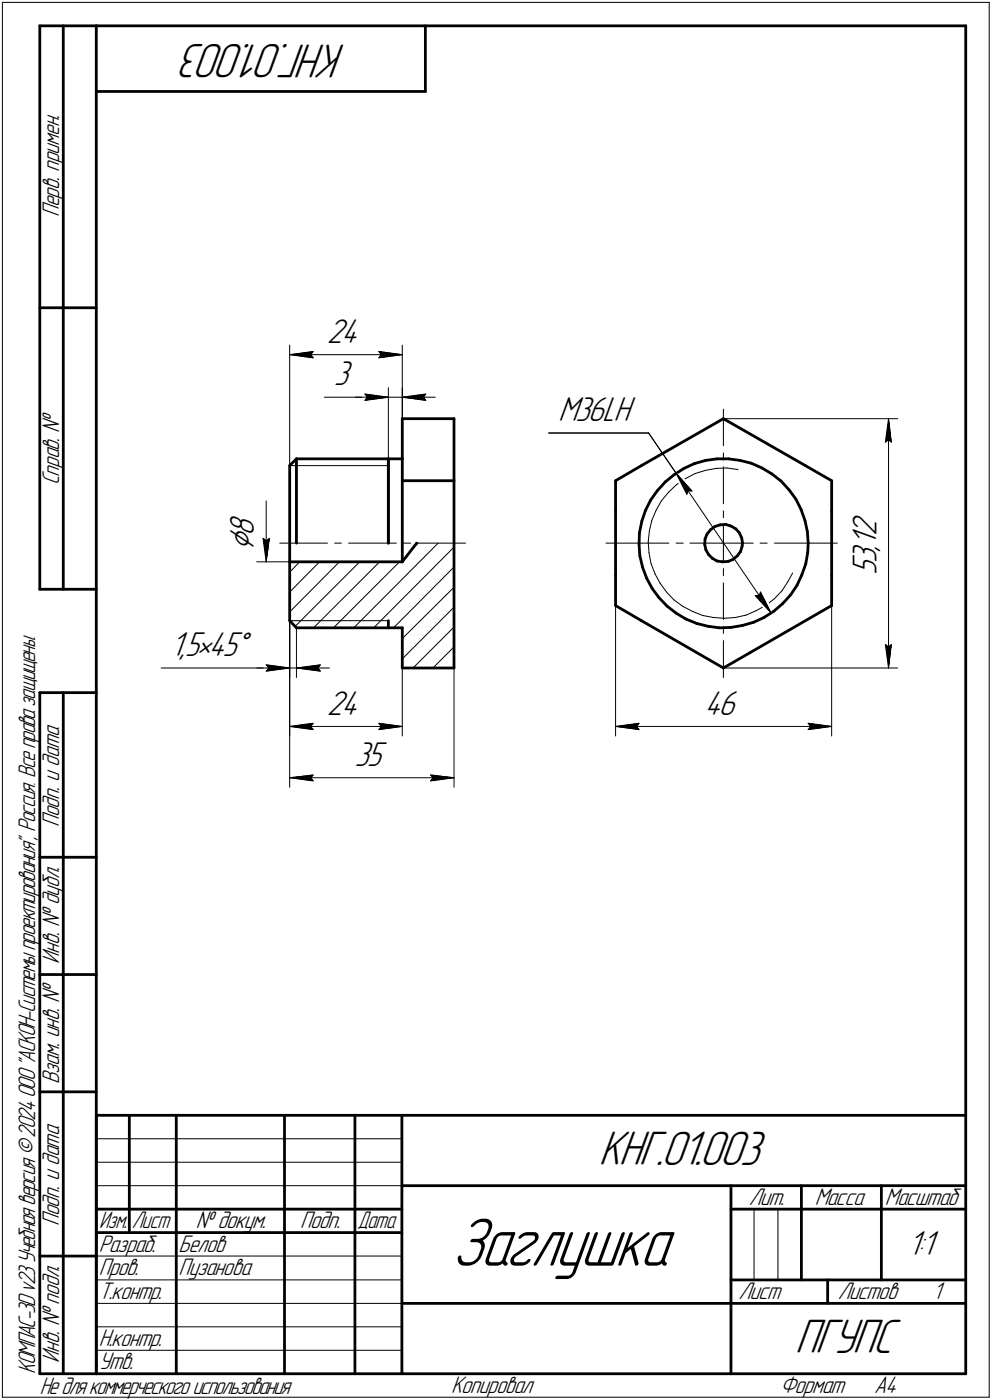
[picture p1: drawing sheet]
<svg xmlns="http://www.w3.org/2000/svg" width="211mm" height="298mm" viewBox="0 0 211 298" stroke-linecap="round" stroke-linejoin="round" font-family="sans-serif">
<defs><g id="words">
<text font-size="15.6" x="96.1" y="269.5">Заглушка</text>
<g font-size="10.9">
<text x="73.6" y="9.3" transform="rotate(-180 73.6 9.3)">КНГ.01.003</text>
<text x="127.4" y="248.2">КНГ.01.003</text>
<text x="169.1" y="288.2">ПГУПС</text>
</g>
<text font-size="8.5" x="54" y="117.4" transform="rotate(-90 54 117.4)">⌀</text>
<g font-size="7.8">
<text x="69.5" y="73">24</text>
<text x="71" y="82">3</text>
<text x="118.7" y="89.7">M36LH</text>
<text x="54" y="114.1" transform="rotate(-90 54 114.1)">8</text>
<text x="186.5" y="119.9" transform="rotate(-90 186.5 119.9)">3</text>
<text x="186.5" y="117.2" transform="rotate(-90 186.5 117.2)">,</text>
<text x="186.5" y="116.2" transform="rotate(-90 186.5 116.2)">1</text>
<text x="186.5" y="114.2" transform="rotate(-90 186.5 114.2)">2</text>
<text x="186.5" y="122.5" transform="rotate(-90 186.5 122.5)">5</text>
<text x="36.3" y="139.6">1,5•45°</text>
<text x="69.5" y="152.2">24</text>
<text x="149.9" y="152.2">46</text>
<text x="75.4" y="163.1">35</text>
<text x="193.1" y="267.3">1:1</text>
</g>
<g font-size="5.4">
<text x="12.6" y="46.3" transform="rotate(-90 12.6 46.3)">Перв. примен.</text>
<text x="12.6" y="103.4" transform="rotate(-90 12.6 103.4)">Справ. №</text>
<text x="12.6" y="176.1" transform="rotate(-90 12.6 176.1)">Подп. и дата</text>
<text x="12.6" y="205.2" transform="rotate(-90 12.6 205.2)">Инв. № дубл.</text>
<text x="12.6" y="230.9" transform="rotate(-90 12.6 230.9)">Взам. инв. №</text>
<text x="159.3" y="256.6">Лит.</text>
<text x="173.4" y="256.6">Масса</text>
<text x="188.3" y="256.6">Масштаб</text>
<text x="12.6" y="261.1" transform="rotate(-90 12.6 261.1)">Подп. и дата</text>
<text x="41.6" y="261.6">№ докум.</text>
<text x="63.9" y="261.6">Подп.</text>
<text x="21" y="266.6">Разраб.</text>
<text x="38" y="266.6">Белов</text>
<text x="21" y="271.6">Пров.</text>
<text x="38" y="271.6">Пузанова</text>
<text x="21" y="276.6">Т.контр.</text>
<text x="157.1" y="276.6">Лист</text>
<text x="178.3" y="276.6">Листов</text>
<text x="198.5" y="276.6">1</text>
<text x="21" y="286.6">Н.контр.</text>
<text x="7.5" y="292.5" transform="rotate(-90 7.5 292.5)">КОМПАС-3Dv23Учебнаяверсия©2024ООО&quot;АСКОН-Системыпроектирования&quot;, Россия. Всеправазащищены.</text>
<text x="12.6" y="290.2" transform="rotate(-90 12.6 290.2)">Инв. № подл.</text>
<text x="21" y="291.6">Утв.</text>
<text x="8.5" y="296.7">Недлякоммерческогоиспользования</text>
<text x="96" y="296.6">Копировал</text>
<text x="166" y="296.6">Формат</text>
<text x="186" y="296.6">A4</text>
</g>
<g font-size="5.3">
<text x="21.1" y="261.6">Изм.</text>
<text x="28.1" y="261.6">Лист</text>
<text x="76.1" y="261.6">Дата</text>
</g>
</g></defs>
<g fill="none" stroke="#000" stroke-width=".59">
<path d="M8.5 5.5v120zM8.5 5.5h12zM13.5 5.5v120zM20.5 5.5v287zM20.5 5.5h185zM20.5 19.5h70zM90.5 5.5v14zM205.5 5.5v287zM8.5 65.5h12zM61.6 99.1v33.1zM63.1 97.7h22.5zM63.1 97.7l-1.5 1.4z"/>
<path d="M63.1 97.7v18zM82.6 97.7v18zM85.6 97.7v21.9zM85.6 89.2h11zM85.6 89.2v8.5zM96.6 89.2v53zM136.5 99.1l17.4-9.9zM145.5 99.7l2.2-1zM147.7 98.7l2.4-.7zM150.1 98l2.5-.3zM152.6 97.7h2.4zM153.9 89.2l17.5 9.9z"/>
<path d="M155 97.7l2.5 .3zM157.5 98l2.4 .6zM159.9 98.6l2.2 1.1zM162.1 99.7l2.2 1.2zM171.4 99.1l5.6 3.3zM61.6 119.6h24zM85.6 102.4h11zM88.6 115.7l-3 3.9zM131 102.4l5.5-3.3zM131 102.4v6.4zM131 108.8v13.7zM136 115.9l.1 2.5z"/>
<path d="M136.1 113.5l-.1 2.4zM136.1 118.4l.6 2.4zM136.6 111l-.5 2.5zM137.3 108.7l-.7 2.3zM138.4 106.5l-1.1 2.2zM139.9 104.5l-1.5 2zM141.6 102.6l1.8-1.5zM141.6 102.6l-1.7 1.9zM143.4 101.1l2.1-1.4zM149.9 115.9l.3 1.2zM150 114.7l-.1 1.2zM150.2 117.1l.6 1z"/>
<path d="M150.5 113.7l-.5 1zM150.8 118.1l.8 .8zM151.2 112.8l.9-.7zM151.2 112.8l-.7 .9zM151.6 118.9l1 .6zM152.1 112.1l1.1-.3zM152.6 119.5l1.2 .1zM153.2 111.8l1.2-.1zM153.8 119.6l1.1-.1zM154.4 111.7l1.1 .3zM154.9 119.5l1.1-.4zM155.5 112l1 .6z"/>
<path d="M156 119.1l.9-.7zM156.5 112.6l.8 .9zM157.3 113.5l.5 1.1zM157.6 117.4l-.7 1zM157.8 114.6l.2 1.1zM157.9 116.3l-.3 1.1zM158 115.7l-.1 .6zM164.3 100.9l1.9 1.5zM166.2 102.4l1.7 1.9zM167.9 104.3l1.4 2zM169.3 106.3l1.1 2.2zM170.4 108.5l.9 2.3z"/>
<path d="M171.3 110.8l.5 2.4zM171.8 113.2l.2 2.5zM171.9 117.6l-.5 2.5zM172 115.7l-.1 1.9zM177 102.4v6.4zM177 108.8v13.7zM8.5 125.5h12zM61.6 132.2l1.5 1.5zM63.1 133.7h22.5zM82.6 132.2v1.5zM85.6 133.7v8.5zM131 122.5v6.4z"/>
<path d="M131 128.9l5.5 3.3zM136.5 132.2l17.4 10zM136.7 120.8l.9 2.3zM137.6 123.1l1.2 2.2zM138.8 125.3l1.4 2zM140.2 127.3l1.7 1.7zM141.9 129l1.9 1.6zM143.8 130.6l2.2 1.2zM146 131.8l2.3 1zM148.3 132.8l2.3 .5zM150.6 133.3l2.5 .4zM153.1 133.7l2.4-.1z"/>
<path d="M155.5 133.6l2.5-.4zM158 133.2l2.4-.7zM159.5 139l17.5-10.1zM160.4 132.5l2.2-1zM162.6 131.5l2.1-1.4zM164.7 130.1l1.8-1.6zM168.2 126.7l-1.7 1.8zM169.6 124.6l-1.4 2.1zM170.6 122.4l-1 2.2zM171.4 120.1l-.8 2.3zM177 122.5v6.4zM8.5 147.5v145z"/>
<path d="M8.5 147.5h12zM13.5 147.5v145zM85.6 142.2h11zM153.9 142.2l5.6-3.2zM8.5 182.5h12zM8.5 207.5h12zM8.5 232.5h12zM20.5 237.5h185zM20.5 237.5v55zM27.5 237.5v25zM37.5 237.5v55zM60.5 237.5v55z"/>
<path d="M75.5 237.5v55zM85.5 237.5v55zM20.5 257.5h65zM85.5 252.5h120zM155.5 252.5v40zM155.5 257.5h15zM170.5 252.5v20zM170.5 257.5h35zM187.5 252.5v20zM8.5 267.5h12zM20.5 262.5h65zM85.5 277.5h70z"/>
<path d="M155.5 277.5h50zM155.5 272.5h50zM176.1 272.5v5zM8.5 292.5h12zM20.5 292.5h185z"/>
</g>
<g fill="none" stroke="#000" stroke-width=".21">
<path d="M.5 .5v297zM.5 .5h210zM210.5 .5v297zM61.6 73.5v25.6zM61.6 75.5l5-.7zM61.6 75.5l5 .7zM61.6 75.5h24zM66.1 75.5l.5 .7zM66.6 74.8l-.5 .7zM80.6 76.2l5-.7zM80.6 74.8l.5 .7zM80.6 74.8l5 .7z"/>
<path d="M81.1 75.5l-.5 .7zM85.6 73.5v24.2zM61.6 99.1h21zM69 84.6h8.6zM75.6 84.6h7zM77.6 84.6h5zM77.6 83.9l5 .7zM77.6 83.9l.5 .7zM77.6 85.3l5-.7zM78.1 84.6l-.5 .7zM82.6 82.5v15.2zM82.6 84.6h3z"/>
<path d="M85.6 82.5v15.2zM85.6 84.6l5 .7zM85.6 84.6l5-.7zM85.6 84.6h7zM90.1 84.6l.5 .7zM90.6 83.9l-.5 .7zM116.8 92.2h21.2zM138 92.2l5.8 8.6zM152.4 99.7h2.3zM153.9 87.1v7.8zM153.9 96.4v1.6zM153.9 99.4v7.9z"/>
<path d="M153.9 89.2h37.1zM154.7 99.7l2.4 .3zM188.4 94.1l.7-.5zM189.1 89.2l.6 4.9zM189.1 93.6l.6 .5zM189.1 89.2l-.7 4.9zM189.1 89.2v53zM54.6 119.6h7zM56 114.6l.6 5zM56 114.6l.6 .5zM56.6 115.1l.7-.5zM56.6 106.7v12.9z"/>
<path d="M57.3 114.6l-.7 5zM59.5 115.7h10.2zM63.8 119.6l-2.2 2.2zM68 119.6l-6.4 6.5zM71.2 115.7h1.4zM72.2 119.6l-10.6 10.7zM74.2 115.7h10.1zM85.9 115.7h1.5zM87.5 117.2l1.5-1.5zM88.8 115.7h10.3zM93.2 115.7l-17.9 18zM96.6 116.5l-17.1 17.2z"/>
<path d="M128.9 115.7h13.4zM137.9 115.4l.2 2.3zM138.1 117.7l.4 2.3zM138.2 113l-.3 2.4zM138.5 120l.9 2.2zM138.7 110.8l-.5 2.2zM139.6 108.6l-.9 2.2zM140.7 106.7l-1.1 1.9zM142.2 104.8l1.7-1.6zM142.2 104.8l-1.5 1.9zM143.8 115.7h1.6zM143.8 100.8l3.4 3.8z"/>
<path d="M143.8 100.8l2.3 4.4zM143.8 100.8l20.3 29.8zM143.9 103.2l1.9-1.3zM145.8 101.9l2.1-1.1zM146.4 104.5l.8 .1zM146.4 104.5l-.3 .7zM146.8 115.7h6.7zM147.9 100.8l2.2-.6zM150.1 100.2l2.3-.5zM153.5 115.7h6.8zM153.9 115.7v3.8zM153.9 108.8v1.4z"/>
<path d="M153.9 111.8v3.9zM161.7 115.7h1.5zM164.8 115.7h13.3zM61.6 132.2h21zM61.6 132.2v12.1zM61.6 132.2v24.5zM61.6 132.2v35.4zM62.8 133.3l13.7-13.7zM63.1 133.7v10.6zM66.7 133.7l14.1-14.1zM71 133.7l14-14.1zM85.6 136l11-10.9z"/>
<path d="M85.6 133.7v23zM96.6 129.3l-11 11zM96.6 120.7l-12.9 13zM131 128.9v27.8zM139.4 122.2l1.1 2zM140.5 124.2l1.3 1.9zM141.8 126.1l1.6 1.7zM143.4 127.8l1.9 1.3zM145.3 129.1l2.1 1.1zM147.4 130.2l2.1 .9zM149.5 131.1l2.3 .4zM151.8 131.5l2.4 .2z"/>
<path d="M153.9 136.4v7.9zM153.9 133.4v1.5zM153.9 124.1v7.8zM153.9 121.1v1.5zM154.2 131.7l2.3-.2zM156.5 131.5l2.2-.5zM158.7 131l2.2-1zM160.7 126.8l3.4 3.8zM160.7 126.8h.8zM160.9 130l2-1.1zM161.8 126.1l-.3 .7zM161.8 126.1l2.3 4.5z"/>
<path d="M162.9 128.9l1.9-1.4zM166.4 125.8l-1.6 1.7zM167.6 123.9l-1.2 1.9zM168.7 122l-1.1 1.9zM177 128.9v27.8zM188.4 137.2l.7 5zM188.4 137.2l.7 .6zM189.1 137.8l.6-.6zM189.7 137.2l-.6 5zM34.3 142.2h22.3zM54.6 142.2h7zM56.6 142.2h5z"/>
<path d="M56.6 141.6l5 .6zM56.6 141.6l.5 .6zM56.6 142.9l5-.7zM57.1 142.2l-.5 .7zM61.6 142.2h1.5zM61.6 154.7l5-.7zM61.6 154.7l5 .7zM61.6 154.7h24zM63.1 142.2l5.1 .7zM63.1 142.2l5.1-.6zM63.1 142.2h7zM66.1 154.7l.5 .7z"/>
<path d="M66.6 154l-.5 .7zM67.6 142.2l.6 .7zM68.2 141.6l-.6 .6zM80.6 155.4l5-.7zM80.6 154l.5 .7zM80.6 154l5 .7zM81.1 154.7l-.5 .7zM87.9 142.2l8.7-8.7zM92.1 142.2l4.5-4.4zM96.6 142l-.2 .2zM96.6 142.2v25.4zM131 154.7l5-.7z"/>
<path d="M131 154.7l5 .7zM131 154.7h46zM135.5 154.7l.5 .7zM136 154l-.5 .7zM153.9 142.2h37.1zM172 155.4l5-.7zM172 154l.5 .7zM172 154l5 .7zM172.5 154.7l-.5 .7zM61.6 165.6l5-.6zM61.6 165.6l5 .7zM61.6 165.6h35z"/>
<path d="M66.1 165.6l.5 .7zM66.6 165l-.5 .6zM91.6 166.3l5-.7zM91.6 165l.5 .6zM91.6 165l5 .6zM92.1 165.6l-.5 .7zM20.5 247.5h65zM20.5 252.5h65zM20.5 242.5h65zM160.4 257.5v15zM165.5 257.5v15zM20.5 267.5h65z"/>
<path d="M20.5 272.5h65zM20.5 277.5h65zM.5 297.5h210zM20.5 282.5h65zM20.5 287.5h65z"/>
</g>
<g fill="#fff" stroke="#fff" stroke-width=".21">
<path d="M71 76.5h4.6zM71 76.5h4.6zM71 76.6h4.6zM71 76.7h4.6zM71 76.8h4.6zM71 76.9h4.6zM71 77h4.6zM71 77h4.6zM71 77.1h4.6zM71 77.2h4.6zM71 77.3h4.6zM71 77.4h4.6zM71 77.5h4.6zM71 77.6h4.6zM71 77.6h4.6zM71 77.7h4.6zM71 77.8h4.6zM71 77.9h4.6zM71 78h4.6zM71 78.1h4.6zM71 78.1h4.6zM71 78.2h4.6zM71 78.3h4.6zM71 78.4h4.6zM71 78.5h4.6zM71 78.6h4.6zM71 78.7h4.6zM71 78.7h4.6zM71 78.8h4.6zM71 78.9h4.6zM71 79h4.6zM71 79.1h4.6zM71 79.2h4.6zM71 79.2h4.6zM71 79.3h4.6zM71 79.4h4.6zM71 79.5h4.6zM71 79.6h4.6zM71 79.7h4.6zM71 79.8h4.6zM71 79.8h4.6zM71 79.9h4.6zM71 80h4.6zM71 80.1h4.6zM71 80.2h4.6zM71 80.3h4.6zM71 80.3h4.6zM71 80.4h4.6zM71 80.5h4.6zM71 80.6h4.6zM71 80.7h4.6zM71 80.8h4.6zM71 80.9h4.6zM71 80.9h4.6zM71 81h4.6zM71 81.1h4.6zM71 81.2h4.6zM71 81.3h4.6zM71 81.4h4.6zM71 81.4h4.6zM71 81.5h4.6zM71 81.6h4.6zM71 81.7h4.6zM71 81.8h4.6zM71 81.9h4.6zM71 82h4.6zM71 82h4.6zM71 82.1h4.6zM71 82.2h4.6zM71 82.3h4.6zM71 82.4h4.6zM71 82.5h4.6zM71 82.5h4.6zM71 82.6h4.6zM71 82.7h4.6zM71 82.8h4.6zM71 82.9h4.6zM71 83h4.6zM71 83.1h4.6zM71 83.1h4.6zM71 83.2h4.6zM71 83.3h4.6zM71 83.4h4.6zM71 83.5h4.6z"/>
<path d="M77.1 83.4h.7zM77.1 83.5h1.3zM77.1 83.6h1.9zM77.1 83.7h2.6zM77.1 83.7h3.2zM77.1 83.8h3.8zM77.1 83.9h4zM77.1 84h4.2zM77.1 84.1h4.3zM77.1 84.2h4.6zM77.1 84.2h4.8zM77.1 84.3h4.9zM77.1 84.4h5.2zM77.1 84.5h5.4zM77.1 84.6h5.5zM77.1 84.7h5.4zM77.1 84.8h5.1zM77.1 84.8h4.9zM77.1 84.9h4.7zM77.1 85h4.4zM77.1 85.1h4.3zM77.1 85.2h4zM77.1 85.3h3.8zM77.1 85.3h3.2zM77.1 85.4h2.6zM77.1 85.5h1.9zM77.1 85.6h1.3zM77.1 85.7h.7z"/>
<path d="M90.5 83.4h.6zM89.9 83.5h1.2zM89.2 83.6h1.9zM88.6 83.7h2.5zM88.1 83.7h3zM87.4 83.8h3.7zM87.2 83.9h3.9zM87 84h4.1zM86.8 84.1h4.3zM86.6 84.2h4.5zM86.4 84.2h4.7zM86.2 84.3h4.9zM86 84.4h5.1zM85.9 84.5h5.2zM85.6 84.6h5.5zM85.9 84.7h5.2zM86.1 84.8h5zM86.3 84.8h4.8zM86.5 84.9h4.6zM86.8 85h4.3zM87 85.1h4.1zM87.2 85.2h3.9zM87.4 85.3h3.7zM88.1 85.3h3zM88.6 85.4h2.5zM89.2 85.5h1.9zM89.9 85.6h1.2zM90.5 85.7h.6z"/>
<path d="M69.5 67.4h8.2zM69.5 67.5h8.2zM69.5 67.6h8.2zM69.5 67.6h8.2zM69.5 67.7h8.2zM69.5 67.8h8.2zM69.5 67.9h8.2zM69.5 68h8.2zM69.5 68.1h8.2zM69.5 68.2h8.2zM69.5 68.2h8.2zM69.5 68.3h8.2zM69.5 68.4h8.2zM69.5 68.5h8.2zM69.5 68.6h8.2zM69.5 68.7h8.2zM69.5 68.7h8.2zM69.5 68.8h8.2zM69.5 68.9h8.2zM69.5 69h8.2zM69.5 69.1h8.2zM69.5 69.2h8.2zM69.5 69.3h8.2zM69.5 69.3h8.2zM69.5 69.4h8.2zM69.5 69.5h8.2zM69.5 69.6h8.2zM69.5 69.7h8.2zM69.5 69.8h8.2zM69.5 69.8h8.2zM69.5 69.9h8.2zM69.5 70h8.2zM69.5 70.1h8.2zM69.5 70.2h8.2zM69.5 70.3h8.2zM69.5 70.4h8.2zM69.5 70.4h8.2zM69.5 70.5h8.2zM69.5 70.6h8.2zM69.5 70.7h8.2zM69.5 70.8h8.2zM69.5 70.9h8.2zM69.5 71h8.2zM69.5 71h8.2zM69.5 71.1h8.2zM69.5 71.2h8.2zM69.5 71.3h8.2zM69.5 71.4h8.2zM69.5 71.5h8.2zM69.5 71.5h8.2zM69.5 71.6h8.2zM69.5 71.7h8.2zM69.5 71.8h8.2zM69.5 71.9h8.2zM69.5 72h8.2zM69.5 72.1h8.2zM69.5 72.1h8.2zM69.5 72.2h8.2zM69.5 72.3h8.2zM69.5 72.4h8.2zM69.5 72.5h8.2zM69.5 72.6h8.2zM69.5 72.6h8.2zM69.5 72.7h8.2zM69.5 72.8h8.2zM69.5 72.9h8.2zM69.5 73h8.2zM69.5 73.1h8.2zM69.5 73.2h8.2zM69.5 73.2h8.2zM69.5 73.3h8.2zM69.5 73.4h8.2zM69.5 73.5h8.2zM69.5 73.6h8.2zM69.5 73.7h8.2zM69.5 73.7h8.2zM69.5 73.8h8.2zM69.5 73.9h8.2zM69.5 74h8.2zM69.5 74.1h8.2zM69.5 74.2h8.2zM69.5 74.3h8.2zM69.5 74.3h8.2zM69.5 74.4h8.2z"/>
<path d="M66.5 74.4h.6zM65.7 74.5h1.4zM64.9 74.6h2.2zM64.2 74.7h2.9zM63.4 74.8h3.7zM63.2 74.8h3.9zM63.1 74.9h4zM62.8 75h4.3zM62.7 75.1h4.4zM62.5 75.2h4.6zM62.2 75.3h4.9zM62.1 75.4h5zM61.9 75.4h5.2zM61.6 75.5h5.5zM61.9 75.6h5.2zM62.1 75.7h5zM62.2 75.8h4.9zM62.5 75.9h4.6zM62.7 75.9h4.4zM62.8 76h4.3zM63.1 76.1h4zM63.2 76.2h3.9zM63.4 76.3h3.7zM64.1 76.4h3zM64.7 76.5h2.4zM65.3 76.5h1.8zM66 76.6h1.1zM66.5 76.7h.6z"/>
<path d="M80.1 74.4h.8zM80.1 74.5h1.5zM80.1 74.6h2.3zM80.1 74.7h3zM80.1 74.8h3.7zM80.1 74.8h4zM80.1 74.9h4.1zM80.1 75h4.3zM80.1 75.1h4.6zM80.1 75.2h4.7zM80.1 75.3h4.9zM80.1 75.4h5.2zM80.1 75.4h5.3zM80.1 75.5h5.5zM80.1 75.6h5.3zM80.1 75.7h5.2zM80.1 75.8h4.9zM80.1 75.9h4.7zM80.1 75.9h4.6zM80.1 76h4.3zM80.1 76.1h4.1zM80.1 76.2h4zM80.1 76.3h3.7zM80.1 76.4h3.1zM80.1 76.5h2.5zM80.1 76.5h1.9zM80.1 76.6h1.3zM80.1 76.7h.7z"/>
<path d="M36.2 133.9h18.4zM36.2 133.9h18.4zM36.2 134h18.4zM36.2 134.1h18.4zM36.2 134.2h18.4zM36.2 134.3h18.4zM36.2 134.4h18.4zM36.2 134.5h18.4zM36.2 134.5h18.4zM36.2 134.6h18.4zM36.2 134.7h18.4zM36.2 134.8h18.4zM36.2 134.9h18.4zM36.2 135h18.4zM36.2 135h18.4zM36.2 135.1h18.4zM36.2 135.2h18.4zM36.2 135.3h18.4zM36.2 135.4h18.4zM36.2 135.5h18.4zM36.2 135.6h18.4zM36.2 135.6h18.4zM36.2 135.7h18.4zM36.2 135.8h18.4zM36.2 135.9h18.4zM36.2 136h18.4zM36.2 136.1h18.4zM36.2 136.1h18.4zM36.2 136.2h18.4zM36.2 136.3h18.4zM36.2 136.4h18.4zM36.2 136.5h18.4zM36.2 136.6h18.4zM36.2 136.7h18.4zM36.2 136.7h18.4zM36.2 136.8h18.4zM36.2 136.9h18.4zM36.2 137h18.4zM36.2 137.1h18.4zM36.2 137.2h18.4zM36.2 137.2h18.4zM36.2 137.3h18.4zM36.2 137.4h18.4zM36.2 137.5h18.4zM36.2 137.6h18.4zM36.2 137.7h18.4zM36.2 137.8h18.4zM36.2 137.8h18.4zM36.2 137.9h18.4zM36.2 138h18.4zM36.2 138.1h18.4zM36.2 138.2h18.4zM36.2 138.3h18.4zM36.2 138.3h18.4zM36.2 138.4h18.4zM36.2 138.5h18.4zM36.2 138.6h18.4zM36.2 138.7h18.4zM36.2 138.8h18.4zM36.2 138.9h18.4zM36.2 138.9h18.4zM36.2 139h18.4zM36.2 139.1h18.4zM36.2 139.2h18.4zM36.2 139.3h18.4zM36.2 139.4h18.4zM36.2 139.4h18.4zM36.2 139.5h18.4zM36.2 139.6h18.4zM36.2 139.7h18.4zM36.2 139.8h18.4zM36.2 139.9h18.4zM36.2 140h18.4zM36.2 140h18.4zM36.2 140.1h18.4zM36.2 140.2h18.4zM36.2 140.3h18.4zM36.2 140.4h18.4zM36.2 140.5h18.4zM36.2 140.5h18.4zM36.2 140.6h18.4zM36.2 140.7h18.4zM36.2 140.8h18.4zM36.2 140.9h18.4zM36.2 141h18.4zM36.2 141.1h18.4zM36.2 141.1h18.4z"/>
<path d="M56.1 141.1h.7zM56.1 141.1h1.3zM56.1 141.2h1.9zM56.1 141.3h2.6zM56.1 141.4h3.2zM56.1 141.5h3.8zM56.1 141.6h4zM56.1 141.6h4.2zM56.1 141.7h4.4zM56.1 141.8h4.6zM56.1 141.9h4.8zM56.1 142h4.9zM56.1 142.1h5.2zM56.1 142.2h5.4zM56.1 142.2h5.5zM56.1 142.3h5.4zM56.1 142.4h5.2zM56.1 142.5h4.9zM56.1 142.6h4.8zM56.1 142.7h4.6zM56.1 142.7h4.4zM56.1 142.8h4.2zM56.1 142.9h4zM56.1 143h3.8zM56.1 143.1h3.1zM56.1 143.2h2.3zM56.1 143.3h1.6zM56.1 143.3h.8z"/>
<path d="M68 141.1h.6zM67.4 141.1h1.2zM66.8 141.2h1.8zM66.2 141.3h2.4zM65.6 141.4h3zM64.9 141.5h3.7zM64.8 141.6h3.8zM64.6 141.6h4zM64.3 141.7h4.3zM64.2 141.8h4.4zM63.9 141.9h4.7zM63.8 142h4.8zM63.5 142.1h5.1zM63.3 142.2h5.3zM63.1 142.2h5.5zM63.3 142.3h5.3zM63.5 142.4h5.1zM63.8 142.5h4.8zM63.9 142.6h4.7zM64.2 142.7h4.4zM64.3 142.7h4.3zM64.6 142.8h4zM64.8 142.9h3.8zM64.9 143h3.7zM65.7 143.1h2.9zM66.5 143.2h2.1zM67.1 143.3h1.5zM67.9 143.3h.7z"/>
<path d="M69.5 146.6h8.2zM69.5 146.6h8.2zM69.5 146.7h8.2zM69.5 146.8h8.2zM69.5 146.9h8.2zM69.5 147h8.2zM69.5 147.1h8.2zM69.5 147.2h8.2zM69.5 147.2h8.2zM69.5 147.3h8.2zM69.5 147.4h8.2zM69.5 147.5h8.2zM69.5 147.6h8.2zM69.5 147.7h8.2zM69.5 147.7h8.2zM69.5 147.8h8.2zM69.5 147.9h8.2zM69.5 148h8.2zM69.5 148.1h8.2zM69.5 148.2h8.2zM69.5 148.3h8.2zM69.5 148.3h8.2zM69.5 148.4h8.2zM69.5 148.5h8.2zM69.5 148.6h8.2zM69.5 148.7h8.2zM69.5 148.8h8.2zM69.5 148.8h8.2zM69.5 148.9h8.2zM69.5 149h8.2zM69.5 149.1h8.2zM69.5 149.2h8.2zM69.5 149.3h8.2zM69.5 149.4h8.2zM69.5 149.4h8.2zM69.5 149.5h8.2zM69.5 149.6h8.2zM69.5 149.7h8.2zM69.5 149.8h8.2zM69.5 149.9h8.2zM69.5 149.9h8.2zM69.5 150h8.2zM69.5 150.1h8.2zM69.5 150.2h8.2zM69.5 150.3h8.2zM69.5 150.4h8.2zM69.5 150.5h8.2zM69.5 150.5h8.2zM69.5 150.6h8.2zM69.5 150.7h8.2zM69.5 150.8h8.2zM69.5 150.9h8.2zM69.5 151h8.2zM69.5 151h8.2zM69.5 151.1h8.2zM69.5 151.2h8.2zM69.5 151.3h8.2zM69.5 151.4h8.2zM69.5 151.5h8.2zM69.5 151.6h8.2zM69.5 151.6h8.2zM69.5 151.7h8.2zM69.5 151.8h8.2zM69.5 151.9h8.2zM69.5 152h8.2zM69.5 152.1h8.2zM69.5 152.1h8.2zM69.5 152.2h8.2zM69.5 152.3h8.2zM69.5 152.4h8.2zM69.5 152.5h8.2zM69.5 152.6h8.2zM69.5 152.7h8.2zM69.5 152.7h8.2zM69.5 152.8h8.2zM69.5 152.9h8.2zM69.5 153h8.2zM69.5 153.1h8.2zM69.5 153.2h8.2zM69.5 153.2h8.2zM69.5 153.3h8.2zM69.5 153.4h8.2zM69.5 153.5h8.2zM69.5 153.6h8.2z"/>
<path d="M66.5 153.6h.6zM65.7 153.7h1.4zM64.9 153.8h2.2zM64.2 153.8h2.9zM63.4 153.9h3.7zM63.2 154h3.9zM63.1 154.1h4zM62.8 154.2h4.3zM62.7 154.3h4.4zM62.5 154.3h4.6zM62.2 154.4h4.9zM62.1 154.5h5zM61.9 154.6h5.2zM61.6 154.7h5.5zM61.9 154.8h5.2zM62.1 154.9h5zM62.2 154.9h4.9zM62.5 155h4.6zM62.7 155.1h4.4zM62.8 155.2h4.3zM63.1 155.3h4zM63.2 155.4h3.9zM63.4 155.4h3.7zM64.1 155.5h3zM64.7 155.6h2.4zM65.3 155.7h1.8zM66 155.8h1.1zM66.5 155.9h.6z"/>
<path d="M80.1 153.6h.8zM80.1 153.7h1.5zM80.1 153.8h2.3zM80.1 153.8h3zM80.1 153.9h3.7zM80.1 154h4zM80.1 154.1h4.1zM80.1 154.2h4.3zM80.1 154.3h4.6zM80.1 154.3h4.7zM80.1 154.4h4.9zM80.1 154.5h5.2zM80.1 154.6h5.3zM80.1 154.7h5.5zM80.1 154.8h5.3zM80.1 154.9h5.2zM80.1 154.9h4.9zM80.1 155h4.7zM80.1 155.1h4.6zM80.1 155.2h4.3zM80.1 155.3h4.1zM80.1 155.4h4zM80.1 155.4h3.7zM80.1 155.5h3.1zM80.1 155.6h2.5zM80.1 155.7h1.9zM80.1 155.8h1.3zM80.1 155.9h.7z"/>
<path d="M75.4 157.5h7.4zM75.4 157.6h7.4zM75.4 157.6h7.4zM75.4 157.7h7.4zM75.4 157.8h7.4zM75.4 157.9h7.4zM75.4 158h7.4zM75.4 158.1h7.4zM75.4 158.2h7.4zM75.4 158.2h7.4zM75.4 158.3h7.4zM75.4 158.4h7.4zM75.4 158.5h7.4zM75.4 158.6h7.4zM75.4 158.7h7.4zM75.4 158.7h7.4zM75.4 158.8h7.4zM75.4 158.9h7.4zM75.4 159h7.4zM75.4 159.1h7.4zM75.4 159.2h7.4zM75.4 159.3h7.4zM75.4 159.3h7.4zM75.4 159.4h7.4zM75.4 159.5h7.4zM75.4 159.6h7.4zM75.4 159.7h7.4zM75.4 159.8h7.4zM75.4 159.9h7.4zM75.4 159.9h7.4zM75.4 160h7.4zM75.4 160.1h7.4zM75.4 160.2h7.4zM75.4 160.3h7.4zM75.4 160.4h7.4zM75.4 160.4h7.4zM75.4 160.5h7.4zM75.4 160.6h7.4zM75.4 160.7h7.4zM75.4 160.8h7.4zM75.4 160.9h7.4zM75.4 161h7.4zM75.4 161h7.4zM75.4 161.1h7.4zM75.4 161.2h7.4zM75.4 161.3h7.4zM75.4 161.4h7.4zM75.4 161.5h7.4zM75.4 161.5h7.4zM75.4 161.6h7.4zM75.4 161.7h7.4zM75.4 161.8h7.4zM75.4 161.9h7.4zM75.4 162h7.4zM75.4 162.1h7.4zM75.4 162.1h7.4zM75.4 162.2h7.4zM75.4 162.3h7.4zM75.4 162.4h7.4zM75.4 162.5h7.4zM75.4 162.6h7.4zM75.4 162.6h7.4zM75.4 162.7h7.4zM75.4 162.8h7.4zM75.4 162.9h7.4zM75.4 163h7.4zM75.4 163.1h7.4zM75.4 163.2h7.4zM75.4 163.2h7.4zM75.4 163.3h7.4zM75.4 163.4h7.4zM75.4 163.5h7.4zM75.4 163.6h7.4zM75.4 163.7h7.4zM75.4 163.7h7.4zM75.4 163.8h7.4zM75.4 163.9h7.4zM75.4 164h7.4zM75.4 164.1h7.4zM75.4 164.2h7.4zM75.4 164.3h7.4zM75.4 164.3h7.4zM75.4 164.4h7.4zM75.4 164.5h7.4zM75.4 164.6h7.4z"/>
<path d="M66.5 164.5h.6zM66 164.6h1.1zM65.3 164.7h1.8zM64.7 164.8h2.4zM64.1 164.8h3zM63.4 164.9h3.7zM63.2 165h3.9zM63 165.1h4.1zM62.8 165.2h4.3zM62.6 165.3h4.5zM62.3 165.4h4.8zM62.1 165.4h5zM61.9 165.5h5.2zM61.6 165.6h5.5zM61.9 165.7h5.2zM62.1 165.8h5zM62.2 165.9h4.9zM62.5 165.9h4.6zM62.7 166h4.4zM62.8 166.1h4.3zM63.1 166.2h4zM63.2 166.3h3.9zM63.4 166.4h3.7zM64.1 166.5h3zM64.7 166.5h2.4zM65.3 166.6h1.8zM66 166.7h1.1zM66.5 166.8h.6z"/>
<path d="M91.1 164.5h.7zM91.1 164.6h1.3zM91.1 164.7h1.9zM91.1 164.8h2.5zM91.1 164.8h3.1zM91.1 164.9h3.7zM91.1 165h4zM91.1 165.1h4.2zM91.1 165.2h4.4zM91.1 165.3h4.7zM91.1 165.4h4.9zM91.1 165.4h5.1zM91.1 165.5h5.3zM91.1 165.6h5.5zM91.1 165.7h5.3zM91.1 165.8h5.2zM91.1 165.9h4.9zM91.1 165.9h4.7zM91.1 166h4.6zM91.1 166.1h4.3zM91.1 166.2h4.1zM91.1 166.3h4zM91.1 166.4h3.7zM91.1 166.5h3.1zM91.1 166.5h2.5zM91.1 166.6h1.9zM91.1 166.7h1.3zM91.1 166.8h.7z"/>
<path d="M48.3 109h7.3zM48.3 109.1h7.3zM48.3 109.1h7.3zM48.3 109.2h7.3zM48.3 109.3h7.3zM48.3 109.4h7.3zM48.3 109.5h7.3zM48.3 109.6h7.3zM48.3 109.6h7.3zM48.3 109.7h7.3zM48.3 109.8h7.3zM48.3 109.9h7.3zM48.3 110h7.3zM48.3 110.1h7.3zM48.3 110.2h7.3zM48.3 110.2h7.3zM48.3 110.3h7.3zM48.3 110.4h7.3zM48.3 110.5h7.3zM48.3 110.6h7.3zM48.3 110.7h7.3zM48.3 110.7h7.3zM48.3 110.8h7.3zM48.3 110.9h7.3zM48.3 111h7.3zM48.3 111.1h7.3zM48.3 111.2h7.3zM48.3 111.3h7.3zM48.3 111.3h7.3zM48.3 111.4h7.3zM48.3 111.5h7.3zM48.3 111.6h7.3zM48.3 111.7h7.3zM48.3 111.8h7.3zM48.3 111.8h7.3zM48.3 111.9h7.3zM48.3 112h7.3zM48.3 112.1h7.3zM48.3 112.2h7.3zM48.3 112.3h7.3zM48.3 112.4h7.3zM48.3 112.4h7.3zM48.3 112.5h7.3zM48.3 112.6h7.3zM48.3 112.7h7.3zM48.3 112.8h7.3zM48.3 112.9h7.3zM48.3 112.9h7.3zM48.3 113h7.3zM48.3 113.1h7.3zM48.3 113.2h7.3zM48.3 113.3h7.3zM48.3 113.4h7.3zM48.3 113.5h7.3zM48.3 113.5h7.3zM48.3 113.6h7.3zM48.3 113.7h7.3zM48.3 113.8h7.3zM48.3 113.9h7.3zM48.3 114h7.3zM48.3 114h7.3zM48.3 114.1h7.3zM48.3 114.2h7.3zM48.3 114.3h7.3zM48.3 114.4h7.3zM48.3 114.5h7.3zM48.3 114.6h7.3zM48.3 114.6h7.3zM48.3 114.7h7.3zM48.3 114.8h7.3zM48.3 114.9h7.3zM48.3 115h7.3zM48.3 115.1h7.3zM48.3 115.1h7.3zM48.3 115.2h7.3zM48.3 115.3h7.3zM48.3 115.4h7.3zM48.3 115.5h7.3zM48.3 115.6h7.3zM48.3 115.7h7.3zM48.3 115.7h7.3zM48.3 115.8h7.3zM48.3 115.9h7.3zM48.3 116h7.3zM48.3 116.1h7.3zM48.3 116.2h7.3zM48.3 116.2h7.3zM48.3 116.3h7.3zM48.3 116.4h7.3zM48.3 116.5h7.3zM48.3 116.6h7.3zM48.3 116.7h7.3zM48.3 116.8h7.3zM48.3 116.8h7.3zM48.3 116.9h7.3zM48.3 117h7.3zM48.3 117.1h7.3zM48.3 117.2h7.3zM48.3 117.3h7.3z"/>
<path d="M55.4 114.1h2.4zM55.5 114.2h2.3zM55.5 114.3h2.3zM55.5 114.4h2.3zM55.5 114.5h2.3zM55.5 114.6h2.3zM55.5 114.6h2.3zM55.5 114.7h2.3zM55.5 114.8h2.2zM55.5 114.9h2.2zM55.5 115h2.2zM55.5 115.1h2.2zM55.5 115.1h2.2zM55.5 115.2h2.2zM55.5 115.3h2.2zM55.6 115.4h2.1zM55.6 115.5h2.1zM55.6 115.6h2.1zM55.6 115.7h2.1zM55.6 115.7h2.1zM55.6 115.8h2.1zM55.6 115.9h2.1zM55.6 116h2zM55.7 116.1h1.9zM55.7 116.2h1.9zM55.7 116.2h1.9zM55.7 116.3h1.9zM55.7 116.4h1.9zM55.7 116.5h1.9zM55.7 116.6h1.9zM55.8 116.7h1.7zM55.8 116.8h1.7zM55.8 116.8h1.7zM55.8 116.9h1.7zM55.8 117h1.7zM55.8 117.1h1.7zM55.8 117.2h1.7zM55.9 117.3h1.5zM55.9 117.3h1.5zM55.9 117.4h1.5zM55.9 117.5h1.5zM55.9 117.6h1.5zM55.9 117.7h1.5zM55.9 117.8h1.5zM55.9 117.9h1.4zM56 117.9h1.3zM56 118h1.3zM56 118.1h1.2zM56 118.2h1.2zM56.1 118.3h1.1zM56.1 118.4h1zM56.1 118.4h1zM56.2 118.5h.9zM56.2 118.6h.9zM56.3 118.7h.8zM56.3 118.8h.7zM56.4 118.9h.6zM56.4 119h.6zM56.4 119h.5zM56.5 119.1h.4zM56.5 119.2h.3zM56.6 119.3h.2zM56.6 119.4h.2z"/>
<path d="M161.9 125.4h.2zM161.7 125.5h.4zM161.6 125.6h.5zM161.5 125.6h.6zM161.4 125.7h.8zM161.2 125.8h1zM161.1 125.9h1.2zM161 126h1.3zM160.9 126.1h1.5zM160.8 126.2h1.6zM160.6 126.2h1.9zM160.5 126.3h2zM160.4 126.4h2.2zM160.3 126.5h2.3zM160.2 126.6h2.4zM160.1 126.7h2.5zM159.9 126.7h2.8zM160 126.8h2.7zM160.1 126.9h2.7zM160.2 127h2.6zM160.3 127.1h2.6zM160.4 127.2h2.5zM160.4 127.3h2.6zM160.5 127.3h2.5zM160.6 127.4h2.5zM160.7 127.5h2.4zM160.8 127.6h2.4zM160.8 127.7h2.4zM160.9 127.8h2.3zM161 127.8h2.2zM161 127.9h2.3zM161.1 128h2.2zM161.2 128.1h2.2zM161.3 128.2h2.1zM161.4 128.3h2.1zM161.5 128.4h2zM161.5 128.4h2.1zM161.6 128.5h2zM161.6 128.6h2.1zM161.7 128.7h2zM161.8 128.8h1.9zM161.9 128.9h1.8zM162 128.9h1.7zM162.1 129h1.6zM162.1 129.1h1.7zM162.2 129.2h1.6zM162.3 129.3h1.5zM162.4 129.4h1.4zM162.5 129.5h1.4zM162.5 129.5h1.4zM162.6 129.6h1.3zM162.8 129.7h1.1zM162.9 129.8h1zM163.1 129.9h.9zM163.2 130h.8zM163.3 130h.7zM163.5 130.1h.5zM163.6 130.2h.5zM163.7 130.3h.4zM163.8 130.4h.3z"/>
<path d="M143.9 100.9h.2zM143.9 101h.4zM143.9 101.1h.5zM144 101.2h.5zM144 101.3h.6zM144 101.3h.8zM144 101.4h.9zM144 101.5h1zM144.1 101.6h1zM144.1 101.7h1.2zM144.1 101.8h1.3zM144.1 101.9h1.4zM144.2 101.9h1.3zM144.2 102h1.4zM144.2 102.1h1.5zM144.2 102.2h1.6zM144.2 102.3h1.7zM144.3 102.4h1.7zM144.3 102.4h1.7zM144.3 102.5h1.8zM144.3 102.6h1.9zM144.3 102.7h2zM144.4 102.8h1.9zM144.4 102.9h2zM144.4 103h2.1zM144.5 103h2.1zM144.5 103.1h2.1zM144.6 103.2h2.1zM144.6 103.3h2.2zM144.7 103.4h2.2zM144.7 103.5h2.3zM144.8 103.5h2.3zM144.8 103.6h2.4zM144.9 103.7h2.3zM144.9 103.8h2.3zM144.9 103.9h2.4zM144.9 104h2.5zM145 104.1h2.5zM145 104.1h2.6zM145.1 104.2h2.6zM145.1 104.3h2.6zM145.2 104.4h2.6zM145.2 104.5h2.7zM145.3 104.6h2.7zM145.3 104.6h2.7zM145.4 104.7h2.5zM145.4 104.8h2.3zM145.5 104.9h2.2zM145.5 105h2zM145.5 105.1h1.9zM145.5 105.2h1.7zM145.6 105.2h1.6zM145.6 105.3h1.4zM145.7 105.4h1.2zM145.7 105.5h1zM145.8 105.6h.8zM145.8 105.7h.7zM145.9 105.7h.5zM145.9 105.8h.3zM146 105.9h.1z"/>
<path d="M118.7 84.1h17.4zM118.7 84.2h17.4zM118.7 84.2h17.4zM118.7 84.3h17.4zM118.7 84.4h17.4zM118.7 84.5h17.4zM118.7 84.6h17.4zM118.7 84.7h17.4zM118.7 84.8h17.4zM118.7 84.8h17.4zM118.7 84.9h17.4zM118.7 85h17.4zM118.7 85.1h17.4zM118.7 85.2h17.4zM118.7 85.3h17.4zM118.7 85.3h17.4zM118.7 85.4h17.4zM118.7 85.5h17.4zM118.7 85.6h17.4zM118.7 85.7h17.4zM118.7 85.8h17.4zM118.7 85.9h17.4zM118.7 85.9h17.4zM118.7 86h17.4zM118.7 86.1h17.4zM118.7 86.2h17.4zM118.7 86.3h17.4zM118.7 86.4h17.4zM118.7 86.4h17.4zM118.7 86.5h17.4zM118.7 86.6h17.4zM118.7 86.7h17.4zM118.7 86.8h17.4zM118.7 86.9h17.4zM118.7 87h17.4zM118.7 87h17.4zM118.7 87.1h17.4zM118.7 87.2h17.4zM118.7 87.3h17.4zM118.7 87.4h17.4zM118.7 87.5h17.4zM118.7 87.5h17.4zM118.7 87.6h17.4zM118.7 87.7h17.4zM118.7 87.8h17.4zM118.7 87.9h17.4zM118.7 88h17.4zM118.7 88.1h17.4zM118.7 88.1h17.4zM118.7 88.2h17.4zM118.7 88.3h17.4zM118.7 88.4h17.4zM118.7 88.5h17.4zM118.7 88.6h17.4zM118.7 88.6h17.4zM118.7 88.7h17.4zM118.7 88.8h17.4zM118.7 88.9h17.4zM118.7 89h17.4zM118.7 89.1h17.4zM118.7 89.2h17.4zM118.7 89.2h17.4zM118.7 89.3h17.4zM118.7 89.4h17.4zM118.7 89.5h17.4zM118.7 89.6h17.4zM118.7 89.7h17.4zM118.7 89.7h17.4zM118.7 89.8h17.4zM118.7 89.9h17.4zM118.7 90h17.4zM118.7 90.1h17.4zM118.7 90.2h17.4zM118.7 90.3h17.4zM118.7 90.3h17.4zM118.7 90.4h17.4zM118.7 90.5h17.4zM118.7 90.6h17.4zM118.7 90.7h17.4zM118.7 90.8h17.4zM118.7 90.8h17.4zM118.7 90.9h17.4zM118.7 91h17.4zM118.7 91.1h17.4z"/>
<path d="M149.9 146.6h8.2zM149.9 146.6h8.2zM149.9 146.7h8.2zM149.9 146.8h8.2zM149.9 146.9h8.2zM149.9 147h8.2zM149.9 147.1h8.2zM149.9 147.2h8.2zM149.9 147.2h8.2zM149.9 147.3h8.2zM149.9 147.4h8.2zM149.9 147.5h8.2zM149.9 147.6h8.2zM149.9 147.7h8.2zM149.9 147.7h8.2zM149.9 147.8h8.2zM149.9 147.9h8.2zM149.9 148h8.2zM149.9 148.1h8.2zM149.9 148.2h8.2zM149.9 148.3h8.2zM149.9 148.3h8.2zM149.9 148.4h8.2zM149.9 148.5h8.2zM149.9 148.6h8.2zM149.9 148.7h8.2zM149.9 148.8h8.2zM149.9 148.8h8.2zM149.9 148.9h8.2zM149.9 149h8.2zM149.9 149.1h8.2zM149.9 149.2h8.2zM149.9 149.3h8.2zM149.9 149.4h8.2zM149.9 149.4h8.2zM149.9 149.5h8.2zM149.9 149.6h8.2zM149.9 149.7h8.2zM149.9 149.8h8.2zM149.9 149.9h8.2zM149.9 149.9h8.2zM149.9 150h8.2zM149.9 150.1h8.2zM149.9 150.2h8.2zM149.9 150.3h8.2zM149.9 150.4h8.2zM149.9 150.5h8.2zM149.9 150.5h8.2zM149.9 150.6h8.2zM149.9 150.7h8.2zM149.9 150.8h8.2zM149.9 150.9h8.2zM149.9 151h8.2zM149.9 151h8.2zM149.9 151.1h8.2zM149.9 151.2h8.2zM149.9 151.3h8.2zM149.9 151.4h8.2zM149.9 151.5h8.2zM149.9 151.6h8.2zM149.9 151.6h8.2zM149.9 151.7h8.2zM149.9 151.8h8.2zM149.9 151.9h8.2zM149.9 152h8.2zM149.9 152.1h8.2zM149.9 152.1h8.2zM149.9 152.2h8.2zM149.9 152.3h8.2zM149.9 152.4h8.2zM149.9 152.5h8.2zM149.9 152.6h8.2zM149.9 152.7h8.2zM149.9 152.7h8.2zM149.9 152.8h8.2zM149.9 152.9h8.2zM149.9 153h8.2zM149.9 153.1h8.2zM149.9 153.2h8.2zM149.9 153.2h8.2zM149.9 153.3h8.2zM149.9 153.4h8.2zM149.9 153.5h8.2zM149.9 153.6h8.2z"/>
<path d="M135.8 153.6h.7zM135 153.7h1.5zM134.3 153.8h2.2zM133.5 153.8h3zM132.8 153.9h3.7zM132.6 154h3.9zM132.4 154.1h4.1zM132.2 154.2h4.3zM132 154.3h4.5zM131.8 154.3h4.7zM131.6 154.4h4.9zM131.4 154.5h5.1zM131.2 154.6h5.3zM131 154.7h5.5zM131.2 154.8h5.3zM131.4 154.9h5.1zM131.6 154.9h4.9zM131.8 155h4.7zM132 155.1h4.5zM132.2 155.2h4.3zM132.4 155.3h4.1zM132.6 155.4h3.9zM132.8 155.4h3.7zM133.4 155.5h3.1zM134 155.6h2.5zM134.6 155.7h1.9zM135.3 155.8h1.2zM135.9 155.9h.6z"/>
<path d="M171.4 153.6h.8zM171.4 153.7h1.6zM171.4 153.8h2.3zM171.4 153.8h3.1zM171.4 153.9h3.8zM171.4 154h4zM171.4 154.1h4.2zM171.4 154.2h4.4zM171.4 154.3h4.6zM171.4 154.3h4.8zM171.4 154.4h5zM171.4 154.5h5.2zM171.4 154.6h5.4zM171.4 154.7h5.6zM171.4 154.8h5.4zM171.4 154.9h5.2zM171.4 154.9h5zM171.4 155h4.8zM171.4 155.1h4.6zM171.4 155.2h4.4zM171.4 155.3h4.2zM171.4 155.4h4zM171.4 155.4h3.8zM171.4 155.5h3.2zM171.4 155.6h2.6zM171.4 155.7h1.9zM171.4 155.8h1.3zM171.4 155.9h.7z"/>
<path d="M180.9 108.8h7.1zM180.9 108.9h7.1zM180.9 109h7.1zM180.9 109.1h7.1zM180.9 109.1h7.1zM180.9 109.2h7.1zM180.9 109.3h7.1zM180.9 109.4h7.1zM180.9 109.5h7.1zM180.9 109.6h7.1zM180.9 109.6h7.1zM180.9 109.7h7.1zM180.9 109.8h7.1zM180.9 109.9h7.1zM180.9 110h7.1zM180.9 110.1h7.1zM180.9 110.2h7.1zM180.9 110.2h7.1zM180.9 110.3h7.1zM180.9 110.4h7.1zM180.9 110.5h7.1zM180.9 110.6h7.1zM180.9 110.7h7.1zM180.9 110.7h7.1zM180.9 110.8h7.1zM180.9 110.9h7.1zM180.9 111h7.1zM180.9 111.1h7.1zM180.9 111.2h7.1zM180.9 111.3h7.1zM180.9 111.3h7.1zM180.9 111.4h7.1zM180.9 111.5h7.1zM180.9 111.6h7.1zM180.9 111.7h7.1zM180.9 111.8h7.1zM180.9 111.8h7.1zM180.9 111.9h7.1zM180.9 112h7.1zM180.9 112.1h7.1zM180.9 112.2h7.1zM180.9 112.3h7.1zM180.9 112.4h7.1zM180.9 112.4h7.1zM180.9 112.5h7.1zM180.9 112.6h7.1zM180.9 112.7h7.1zM180.9 112.8h7.1zM180.9 112.9h7.1zM180.9 112.9h7.1zM180.9 113h7.1zM180.9 113.1h7.1zM180.9 113.2h7.1zM180.9 113.3h7.1zM180.9 113.4h7.1zM180.9 113.5h7.1zM180.9 113.5h7.1zM180.9 113.6h7.1zM180.9 113.7h7.1zM180.9 113.8h7.1zM180.9 113.9h7.1zM180.9 114h7.1zM180.9 114h7.1zM180.9 114.1h7.1zM180.9 114.2h7.1zM180.9 114.3h7.1zM180.9 114.4h7.1zM180.9 114.5h7.1zM180.9 114.6h7.1zM180.9 114.6h7.1zM180.9 114.7h7.1zM180.9 114.8h7.1zM180.9 114.9h7.1zM180.9 115h7.1zM180.9 115.1h7.1zM180.9 115.1h7.1zM180.9 115.2h7.1zM180.9 115.3h7.1zM180.9 115.4h7.1zM180.9 115.5h7.1zM180.9 115.6h7.1zM180.9 115.7h7.1zM180.9 115.7h7.1zM180.9 115.8h7.1zM180.9 115.9h7.1zM180.9 116h7.1zM180.9 116.1h7.1zM180.9 116.2h7.1zM180.9 116.2h7.1zM180.9 116.3h7.1zM180.9 116.4h7.1zM180.9 116.5h7.1zM180.9 116.6h7.1zM180.9 116.7h7.1zM180.9 116.8h7.1zM180.9 116.8h7.1zM180.9 116.9h7.1zM180.9 117h7.1zM180.9 117.1h7.1zM180.9 117.2h7.1zM180.9 117.3h7.1zM180.9 117.3h7.1zM180.9 117.4h7.1zM180.9 117.5h7.1zM180.9 117.6h7.1zM180.9 117.7h7.1zM180.9 117.8h7.1zM180.9 117.9h7.1zM180.9 117.9h7.1zM180.9 118h7.1zM180.9 118.1h7.1zM180.9 118.2h7.1zM180.9 118.3h7.1zM180.9 118.4h7.1zM180.9 118.4h7.1zM180.9 118.5h7.1zM180.9 118.6h7.1zM180.9 118.7h7.1zM180.9 118.8h7.1zM180.9 118.9h7.1zM180.9 119h7.1zM180.9 119h7.1zM180.9 119.1h7.1zM180.9 119.2h7.1zM180.9 119.3h7.1zM180.9 119.4h7.1zM180.9 119.5h7.1zM180.9 119.5h7.1zM180.9 119.6h7.1zM180.9 119.7h7.1zM180.9 119.8h7.1zM180.9 119.9h7.1zM180.9 120h7.1zM180.9 120.1h7.1zM180.9 120.1h7.1zM180.9 120.2h7.1zM180.9 120.3h7.1zM180.9 120.4h7.1zM180.9 120.5h7.1zM180.9 120.6h7.1zM180.9 120.6h7.1zM180.9 120.7h7.1zM180.9 120.8h7.1zM180.9 120.9h7.1zM180.9 121h7.1zM180.9 121.1h7.1zM180.9 121.2h7.1zM180.9 121.2h7.1zM180.9 121.3h7.1zM180.9 121.4h7.1zM180.9 121.5h7.1zM180.9 121.6h7.1zM180.9 121.7h7.1zM180.9 121.8h7.1zM180.9 121.8h7.1zM180.9 121.9h7.1zM180.9 122h7.1zM180.9 122.1h7.1zM180.9 122.2h7.1zM180.9 122.3h7.1zM180.9 122.3h7.1zM180.9 122.4h7.1z"/>
<path d="M189 89.4h.2zM189 89.5h.2zM188.9 89.6h.3zM188.9 89.7h.4zM188.8 89.7h.5zM188.8 89.8h.6zM188.8 89.9h.6zM188.7 90h.7zM188.7 90.1h.8zM188.6 90.2h.9zM188.6 90.3h.9zM188.6 90.3h1zM188.6 90.4h1zM188.6 90.5h1.1zM188.5 90.6h1.2zM188.5 90.7h1.2zM188.4 90.8h1.3zM188.4 90.8h1.3zM188.3 90.9h1.4zM188.3 91h1.5zM188.3 91.1h1.5zM188.3 91.2h1.5zM188.3 91.3h1.5zM188.3 91.4h1.5zM188.3 91.4h1.5zM188.3 91.5h1.5zM188.2 91.6h1.7zM188.2 91.7h1.7zM188.2 91.8h1.7zM188.2 91.9h1.7zM188.2 91.9h1.7zM188.2 92h1.7zM188.2 92.1h1.7zM188.1 92.2h1.9zM188.1 92.3h1.9zM188.1 92.4h1.9zM188.1 92.5h1.9zM188.1 92.5h1.9zM188.1 92.6h1.9zM188.1 92.7h1.9zM188 92.8h2.1zM188 92.9h2.1zM188 93h2.1zM188 93h2.1zM188 93.1h2.1zM188 93.2h2.1zM188 93.3h2.1zM188 93.4h2.2zM188 93.5h2.2zM188 93.6h2.2zM188 93.6h2.2zM188 93.7h2.2zM188 93.8h2.2zM188 93.9h2.2zM187.9 94h2.3zM187.9 94.1h2.3zM187.9 94.1h2.3zM187.9 94.2h2.3zM187.9 94.3h2.3zM187.9 94.4h2.3zM187.9 94.5h2.3z"/>
<path d="M187.8 136.7h2.4zM187.9 136.8h2.3zM187.9 136.9h2.3zM187.9 137h2.3zM187.9 137.1h2.3zM187.9 137.2h2.3zM187.9 137.2h2.3zM187.9 137.3h2.3zM188 137.4h2.2zM188 137.5h2.2zM188 137.6h2.2zM188 137.7h2.2zM188 137.8h2.2zM188 137.8h2.2zM188 137.9h2.2zM188 138h2.1zM188 138.1h2.1zM188 138.2h2.1zM188 138.3h2.1zM188 138.3h2.1zM188 138.4h2.1zM188 138.5h2.1zM188 138.6h2zM188.1 138.7h1.9zM188.1 138.8h1.9zM188.1 138.9h1.9zM188.1 138.9h1.9zM188.1 139h1.9zM188.1 139.1h1.9zM188.1 139.2h1.9zM188.2 139.3h1.7zM188.2 139.4h1.7zM188.2 139.4h1.7zM188.2 139.5h1.7zM188.2 139.6h1.7zM188.2 139.7h1.7zM188.2 139.8h1.7zM188.3 139.9h1.5zM188.3 140h1.5zM188.3 140h1.5zM188.3 140.1h1.5zM188.3 140.2h1.5zM188.3 140.3h1.5zM188.3 140.4h1.5zM188.3 140.5h1.4zM188.4 140.5h1.3zM188.4 140.6h1.3zM188.5 140.7h1.2zM188.5 140.8h1.2zM188.6 140.9h1.1zM188.6 141h1zM188.6 141.1h1zM188.6 141.1h.9zM188.6 141.2h.9zM188.7 141.3h.8zM188.7 141.4h.7zM188.8 141.5h.6zM188.8 141.6h.6zM188.8 141.6h.5zM188.9 141.7h.4zM188.9 141.8h.3zM189 141.9h.2zM189 142h.2z"/>
</g>
<g fill="#000" stroke="#000" stroke-width=".21">
<path d="M61.6 75.5h4.5zM62.3 75.6h3.9zM62.9 75.7h3.4zM63.6 75.8h2.8zM64.2 75.9h2.2zM64.8 75.9h1.7zM65.4 76h1.1zM66 76.1h.6z"/>
<path d="M66 74.9h.6zM65.4 75h1.1zM64.8 75.1h1.7zM64.2 75.2h2.2zM63.6 75.3h2.8zM62.9 75.4h3.4zM62.3 75.4h3.9z"/>
<path d="M80.7 74.9h.6zM80.8 75h1.1zM80.9 75.1h1.6zM80.9 75.2h2.2zM80.9 75.3h2.8zM81 75.4h3.4zM81.1 75.4h3.9z"/>
<path d="M81.1 75.5h4.5zM81.1 75.6h3.9zM81 75.7h3.4zM80.9 75.8h2.8zM80.9 75.9h2.2zM80.9 75.9h1.6zM80.8 76h1.1zM80.7 76.1h.6z"/>
<path d="M77.7 84h.6zM77.8 84.1h1.1zM77.9 84.2h1.7zM77.9 84.2h2.3zM78 84.3h2.8zM78.1 84.4h3.3zM78.1 84.5h3.9z"/>
<path d="M78.1 84.6h4.5zM78.1 84.7h3.9zM78.1 84.8h3.3zM78 84.8h2.8zM77.9 84.9h2.3zM77.9 85h1.7zM77.8 85.1h1.1zM77.7 85.2h.6z"/>
<path d="M85.6 84.6h4.5zM86.3 84.7h3.9zM86.9 84.8h3.4zM87.5 84.8h2.8zM88.1 84.9h2.2zM88.7 85h1.7zM89.4 85.1h1.1zM90 85.2h.6z"/>
<path d="M90 84h.6zM89.4 84.1h1.1zM88.7 84.2h1.7zM88.1 84.2h2.2zM87.5 84.3h2.8zM86.9 84.4h3.4zM86.3 84.5h3.9z"/>
<path d="M188.9 90.4h.2zM188.9 90.5h.2zM188.9 90.6h.2zM188.9 90.7h.2zM188.9 90.8h.2zM188.9 90.8h.2zM188.9 90.9h.2zM188.9 91h.2zM188.8 91.1h.3zM188.8 91.2h.3zM188.8 91.3h.3zM188.8 91.4h.3zM188.8 91.4h.3zM188.8 91.5h.3zM188.8 91.6h.3zM188.7 91.7h.4zM188.7 91.8h.4zM188.7 91.9h.4zM188.7 91.9h.4zM188.7 92h.4zM188.7 92.1h.4zM188.7 92.2h.4zM188.6 92.3h.5zM188.6 92.4h.5zM188.6 92.5h.5zM188.6 92.5h.5zM188.6 92.6h.5zM188.6 92.7h.5zM188.6 92.8h.5zM188.6 92.9h.5zM188.6 93h.5zM188.6 93h.5zM188.6 93.1h.5zM188.6 93.2h.5zM188.6 93.3h.5zM188.6 93.4h.5zM188.6 93.5h.5zM188.5 93.6h.6zM188.5 93.6h.6zM188.5 93.7h.5zM188.5 93.8h.4zM188.5 93.9h.2zM188.5 94h.1z"/>
<path d="M189.1 89.9h.1zM189.1 90h.1zM189.1 90.1h.1zM189.1 90.2h.1zM189.1 90.3h.1zM189.1 90.3h.1zM189.1 90.4h.1zM189.1 90.5h.1zM189.1 90.6h.2zM189.1 90.7h.2zM189.1 90.8h.2zM189.1 90.8h.2zM189.1 90.9h.2zM189.1 91h.2zM189.1 91.1h.2zM189.1 91.2h.2zM189.1 91.3h.2zM189.1 91.4h.3zM189.1 91.4h.3zM189.1 91.5h.3zM189.1 91.6h.3zM189.1 91.7h.3zM189.1 91.8h.3zM189.1 91.9h.3zM189.1 91.9h.3zM189.1 92h.4zM189.1 92.1h.4zM189.1 92.2h.4zM189.1 92.3h.4zM189.1 92.4h.4zM189.1 92.5h.4zM189.1 92.5h.4zM189.1 92.6h.4zM189.1 92.7h.4zM189.1 92.8h.5zM189.1 92.9h.5zM189.1 93h.5zM189.1 93h.5zM189.1 93.1h.5zM189.1 93.2h.5zM189.1 93.3h.5zM189.1 93.4h.5zM189.1 93.5h.6zM189.1 93.6h.6zM189.1 93.6h.6zM189.2 93.7h.5zM189.3 93.8h.4zM189.4 93.9h.3zM189.5 94h.2z"/>
<path d="M56 114.8h.2zM56 114.9h.3zM56 115h.5zM56 115.1h.6zM56 115.1h.6zM56 115.2h.6zM56.1 115.3h.5zM56.1 115.4h.5zM56.1 115.5h.5zM56.1 115.6h.5zM56.1 115.7h.5zM56.1 115.7h.5zM56.1 115.8h.5zM56.2 115.9h.4zM56.2 116h.4zM56.2 116.1h.4zM56.2 116.2h.4zM56.2 116.2h.4zM56.2 116.3h.4zM56.2 116.4h.4zM56.2 116.5h.4zM56.3 116.6h.3zM56.3 116.7h.3zM56.3 116.8h.3zM56.3 116.8h.3zM56.3 116.9h.3zM56.3 117h.3zM56.3 117.1h.3zM56.4 117.2h.2zM56.4 117.3h.2zM56.4 117.3h.2zM56.4 117.4h.2zM56.4 117.5h.2zM56.4 117.6h.2zM56.4 117.7h.2zM56.5 117.8h.1zM56.5 117.9h.1zM56.5 117.9h.1zM56.5 118h.1zM56.5 118.1h.1zM56.5 118.2h.1zM56.5 118.3h.1zM56.5 118.4h.1z"/>
<path d="M57.1 114.8h.2zM57 114.9h.3zM56.9 115h.4zM56.8 115.1h.5zM56.6 115.1h.7zM56.6 115.2h.7zM56.6 115.3h.6zM56.6 115.4h.6zM56.6 115.5h.6zM56.6 115.6h.6zM56.6 115.7h.6zM56.6 115.7h.6zM56.6 115.8h.6zM56.6 115.9h.5zM56.6 116h.5zM56.6 116.1h.5zM56.6 116.2h.5zM56.6 116.2h.5zM56.6 116.3h.5zM56.6 116.4h.5zM56.6 116.5h.5zM56.6 116.6h.5zM56.6 116.7h.5zM56.6 116.8h.5zM56.6 116.8h.5zM56.6 116.9h.5zM56.6 117h.5zM56.6 117.1h.5zM56.6 117.2h.4zM56.6 117.3h.4zM56.6 117.3h.4zM56.6 117.4h.4zM56.6 117.5h.4zM56.6 117.6h.4zM56.6 117.7h.4zM56.6 117.8h.3zM56.6 117.9h.3zM56.6 117.9h.3zM56.6 118h.3zM56.6 118.1h.3zM56.6 118.2h.3zM56.6 118.3h.3zM56.6 118.4h.3zM56.6 118.4h.2zM56.6 118.5h.2zM56.6 118.6h.2zM56.6 118.7h.2zM56.6 118.8h.2zM56.6 118.9h.2zM56.6 119h.2z"/>
<path d="M144.3 101.5h.1zM144.4 101.7h.1zM144.4 101.8h.2zM144.4 101.9h.2zM144.5 101.9h.2zM144.5 102h.3zM144.6 102.1h.2zM144.6 102.2h.3zM144.7 102.3h.2zM144.7 102.4h.2zM144.8 102.4h.2zM144.8 102.5h.3zM144.9 102.6h.2zM144.9 102.7h.3zM144.9 102.8h.4zM144.9 102.9h.5zM145 103h.4zM145 103h.5zM145.1 103.1h.4zM145.1 103.2h.4zM145.2 103.3h.4zM145.2 103.4h.5zM145.3 103.5h.4zM145.3 103.5h.5zM145.4 103.6h.5zM145.4 103.7h.5zM145.5 103.8h.5zM145.5 103.9h.5zM145.5 104h.5zM145.5 104.1h.6zM145.6 104.1h.6zM145.6 104.2h.6zM145.7 104.3h.6zM145.7 104.4h.7zM145.8 104.5h.6zM145.8 104.6h.6zM145.9 104.6h.5zM145.9 104.7h.4zM146 104.8h.3zM146 104.9h.3zM146 105h.2zM146 105.1h.2z"/>
<path d="M144.3 101.3h.1zM144.4 101.4h.1zM144.4 101.6h.2zM144.5 101.7h.2zM144.6 101.8h.2zM144.6 101.9h.3zM144.7 101.9h.2zM144.8 102h.2zM144.8 102.1h.3zM144.9 102.2h.3zM144.9 102.3h.3zM144.9 102.4h.4zM145 102.4h.4zM145.1 102.5h.4zM145.1 102.6h.4zM145.2 102.7h.4zM145.3 102.8h.4zM145.4 102.9h.4zM145.4 103h.5zM145.5 103h.4zM145.5 103.1h.5zM145.5 103.2h.5zM145.6 103.3h.5zM145.7 103.4h.5zM145.7 103.5h.6zM145.8 103.5h.6zM145.9 103.6h.6zM145.9 103.7h.7zM146 103.8h.6zM146 103.9h.6zM146 104h.7zM146.1 104.1h.7zM146.2 104.1h.7zM146.2 104.2h.8zM146.3 104.3h.8zM146.4 104.4h.8zM146.4 104.5h.8z"/>
<path d="M160.7 126.8h.8zM160.8 126.9h.8zM160.9 127h.8zM161 127.1h.8zM161 127.2h.8zM161.1 127.3h.8zM161.2 127.3h.8zM161.3 127.4h.7zM161.4 127.5h.7zM161.5 127.6h.6zM161.5 127.7h.6zM161.5 127.8h.7zM161.6 127.8h.7zM161.7 127.9h.6zM161.8 128h.6zM161.9 128.1h.6zM162 128.2h.5zM162.1 128.3h.5zM162.1 128.4h.5zM162.2 128.4h.4zM162.3 128.5h.4zM162.4 128.6h.4zM162.4 128.7h.4zM162.5 128.8h.4zM162.6 128.9h.4zM162.6 128.9h.5zM162.7 129h.4zM162.8 129.1h.4zM162.9 129.2h.3zM163 129.3h.2zM163.1 129.4h.2zM163.2 129.5h.2zM163.2 129.5h.2zM163.2 129.6h.3zM163.3 129.7h.3zM163.4 129.8h.2zM163.5 129.9h.2zM163.6 130h.1z"/>
<path d="M161.8 126.2h.2zM161.7 126.3h.3zM161.7 126.4h.4zM161.7 126.5h.4zM161.6 126.6h.5zM161.6 126.7h.5zM161.6 126.7h.6zM161.5 126.8h.7zM161.6 126.9h.7zM161.7 127h.6zM161.8 127.1h.6zM161.8 127.2h.6zM161.9 127.3h.6zM162 127.3h.5zM162 127.4h.6zM162.1 127.5h.5zM162.1 127.6h.5zM162.1 127.7h.5zM162.2 127.8h.5zM162.3 127.8h.4zM162.3 127.9h.5zM162.4 128h.4zM162.5 128.1h.4zM162.5 128.2h.4zM162.6 128.3h.4zM162.6 128.4h.4zM162.6 128.4h.5zM162.7 128.5h.4zM162.8 128.6h.4zM162.8 128.7h.4zM162.9 128.8h.3zM163 128.9h.2zM163.1 128.9h.2zM163.1 129h.2zM163.2 129.1h.2zM163.2 129.2h.2zM163.2 129.3h.3zM163.3 129.4h.2zM163.4 129.5h.2zM163.4 129.5h.2zM163.5 129.6h.2zM163.6 129.8h.1z"/>
<path d="M188.5 137.4h.1zM188.5 137.5h.2zM188.5 137.6h.4zM188.5 137.7h.5zM188.5 137.8h.6zM188.5 137.8h.6zM188.6 137.9h.5zM188.6 138h.5zM188.6 138.1h.5zM188.6 138.2h.5zM188.6 138.3h.5zM188.6 138.3h.5zM188.6 138.4h.5zM188.6 138.5h.5zM188.6 138.6h.5zM188.6 138.7h.5zM188.6 138.8h.5zM188.6 138.9h.5zM188.6 138.9h.5zM188.6 139h.5zM188.6 139.1h.5zM188.7 139.2h.4zM188.7 139.3h.4zM188.7 139.4h.4zM188.7 139.4h.4zM188.7 139.5h.4zM188.7 139.6h.4zM188.7 139.7h.4zM188.8 139.8h.3zM188.8 139.9h.3zM188.8 140h.3zM188.8 140h.3zM188.8 140.1h.3zM188.8 140.2h.3zM188.8 140.3h.3zM188.9 140.4h.2zM188.9 140.5h.2zM188.9 140.5h.2zM188.9 140.6h.2zM188.9 140.7h.2zM188.9 140.8h.2zM188.9 140.9h.2zM188.9 141h.2z"/>
<path d="M189.5 137.4h.2zM189.4 137.5h.3zM189.3 137.6h.4zM189.2 137.7h.5zM189.1 137.8h.6zM189.1 137.8h.6zM189.1 137.9h.6zM189.1 138h.5zM189.1 138.1h.5zM189.1 138.2h.5zM189.1 138.3h.5zM189.1 138.3h.5zM189.1 138.4h.5zM189.1 138.5h.5zM189.1 138.6h.5zM189.1 138.7h.4zM189.1 138.8h.4zM189.1 138.9h.4zM189.1 138.9h.4zM189.1 139h.4zM189.1 139.1h.4zM189.1 139.2h.4zM189.1 139.3h.4zM189.1 139.4h.4zM189.1 139.4h.3zM189.1 139.5h.3zM189.1 139.6h.3zM189.1 139.7h.3zM189.1 139.8h.3zM189.1 139.9h.3zM189.1 140h.3zM189.1 140h.3zM189.1 140.1h.2zM189.1 140.2h.2zM189.1 140.3h.2zM189.1 140.4h.2zM189.1 140.5h.2zM189.1 140.5h.2zM189.1 140.6h.2zM189.1 140.7h.2zM189.1 140.8h.2zM189.1 140.9h.1zM189.1 141h.1zM189.1 141.1h.1zM189.1 141.1h.1zM189.1 141.2h.1zM189.1 141.3h.1zM189.1 141.4h.1zM189.1 141.5h.1z"/>
<path d="M56.7 141.6h.6zM56.8 141.7h1.1zM56.9 141.8h1.7zM56.9 141.9h2.3zM57 142h2.8zM57.1 142.1h3.4zM57.1 142.2h3.9z"/>
<path d="M57.1 142.2h4.5zM57.1 142.3h3.9zM57.1 142.4h3.4zM57 142.5h2.8zM56.9 142.6h2.3zM56.9 142.7h1.7zM56.8 142.7h1.1zM56.7 142.8h.6z"/>
<path d="M61.6 154.7h4.5zM62.3 154.8h3.9zM62.9 154.9h3.4zM63.6 154.9h2.8zM64.2 155h2.2zM64.8 155.1h1.7zM65.4 155.2h1.1zM66 155.3h.6z"/>
<path d="M63.1 142.2h4.5zM63.8 142.3h3.9zM64.3 142.4h3.5zM65 142.5h2.9zM65.6 142.6h2.3zM66.3 142.7h1.7zM66.9 142.7h1.2zM67.6 142.8h.6z"/>
<path d="M66 154.1h.6zM65.4 154.2h1.1zM64.8 154.3h1.7zM64.2 154.3h2.2zM63.6 154.4h2.8zM62.9 154.5h3.4zM62.3 154.6h3.9z"/>
<path d="M67.6 141.6h.6zM66.9 141.7h1.2zM66.3 141.8h1.7zM65.6 141.9h2.3zM65 142h2.9zM64.3 142.1h3.5zM63.8 142.2h3.9z"/>
<path d="M80.7 154.1h.6zM80.8 154.2h1.1zM80.9 154.3h1.6zM80.9 154.3h2.2zM80.9 154.4h2.8zM81 154.5h3.4zM81.1 154.6h3.9z"/>
<path d="M81.1 154.7h4.5zM81.1 154.8h3.9zM81 154.9h3.4zM80.9 154.9h2.8zM80.9 155h2.2zM80.9 155.1h1.6zM80.8 155.2h1.1zM80.7 155.3h.6z"/>
<path d="M131 154.7h4.5zM131.7 154.8h3.9zM132.2 154.9h3.4zM132.9 154.9h2.8zM133.5 155h2.2zM134.1 155.1h1.7zM134.8 155.2h1.1zM135.4 155.3h.6z"/>
<path d="M135.4 154.1h.6zM134.8 154.2h1.1zM134.1 154.3h1.7zM133.5 154.3h2.2zM132.9 154.4h2.8zM132.2 154.5h3.4zM131.7 154.6h3.9z"/>
<path d="M172 154.1h.6zM172.1 154.2h1.1zM172.2 154.3h1.7zM172.2 154.3h2.3zM172.3 154.4h2.8zM172.4 154.5h3.4zM172.5 154.6h3.9z"/>
<path d="M172.5 154.7h4.5zM172.5 154.8h3.9zM172.4 154.9h3.4zM172.3 154.9h2.8zM172.2 155h2.3zM172.2 155.1h1.7zM172.1 155.2h1.1zM172 155.3h.6z"/>
<path d="M61.6 165.6h4.5zM62.3 165.7h3.9zM62.9 165.8h3.4zM63.6 165.9h2.8zM64.2 165.9h2.2zM64.8 166h1.7zM65.4 166.1h1.1zM66 166.2h.6z"/>
<path d="M66 165.1h.6zM65.3 165.2h1.2zM64.5 165.3h2zM63.8 165.4h2.6zM63.1 165.4h3.2zM62.4 165.5h3.8z"/>
<path d="M91.7 165.1h.7zM91.8 165.2h1.2zM91.9 165.3h1.9zM91.9 165.4h2.6zM92 165.4h3.2zM92.1 165.5h3.8z"/>
<path d="M92.1 165.6h4.5zM92.1 165.7h3.9zM92 165.8h3.4zM91.9 165.9h2.8zM91.9 165.9h2.2zM91.9 166h1.7zM91.8 166.1h1.1zM91.7 166.2h.6z"/>
</g>
<use href="#words"/>
</svg>
